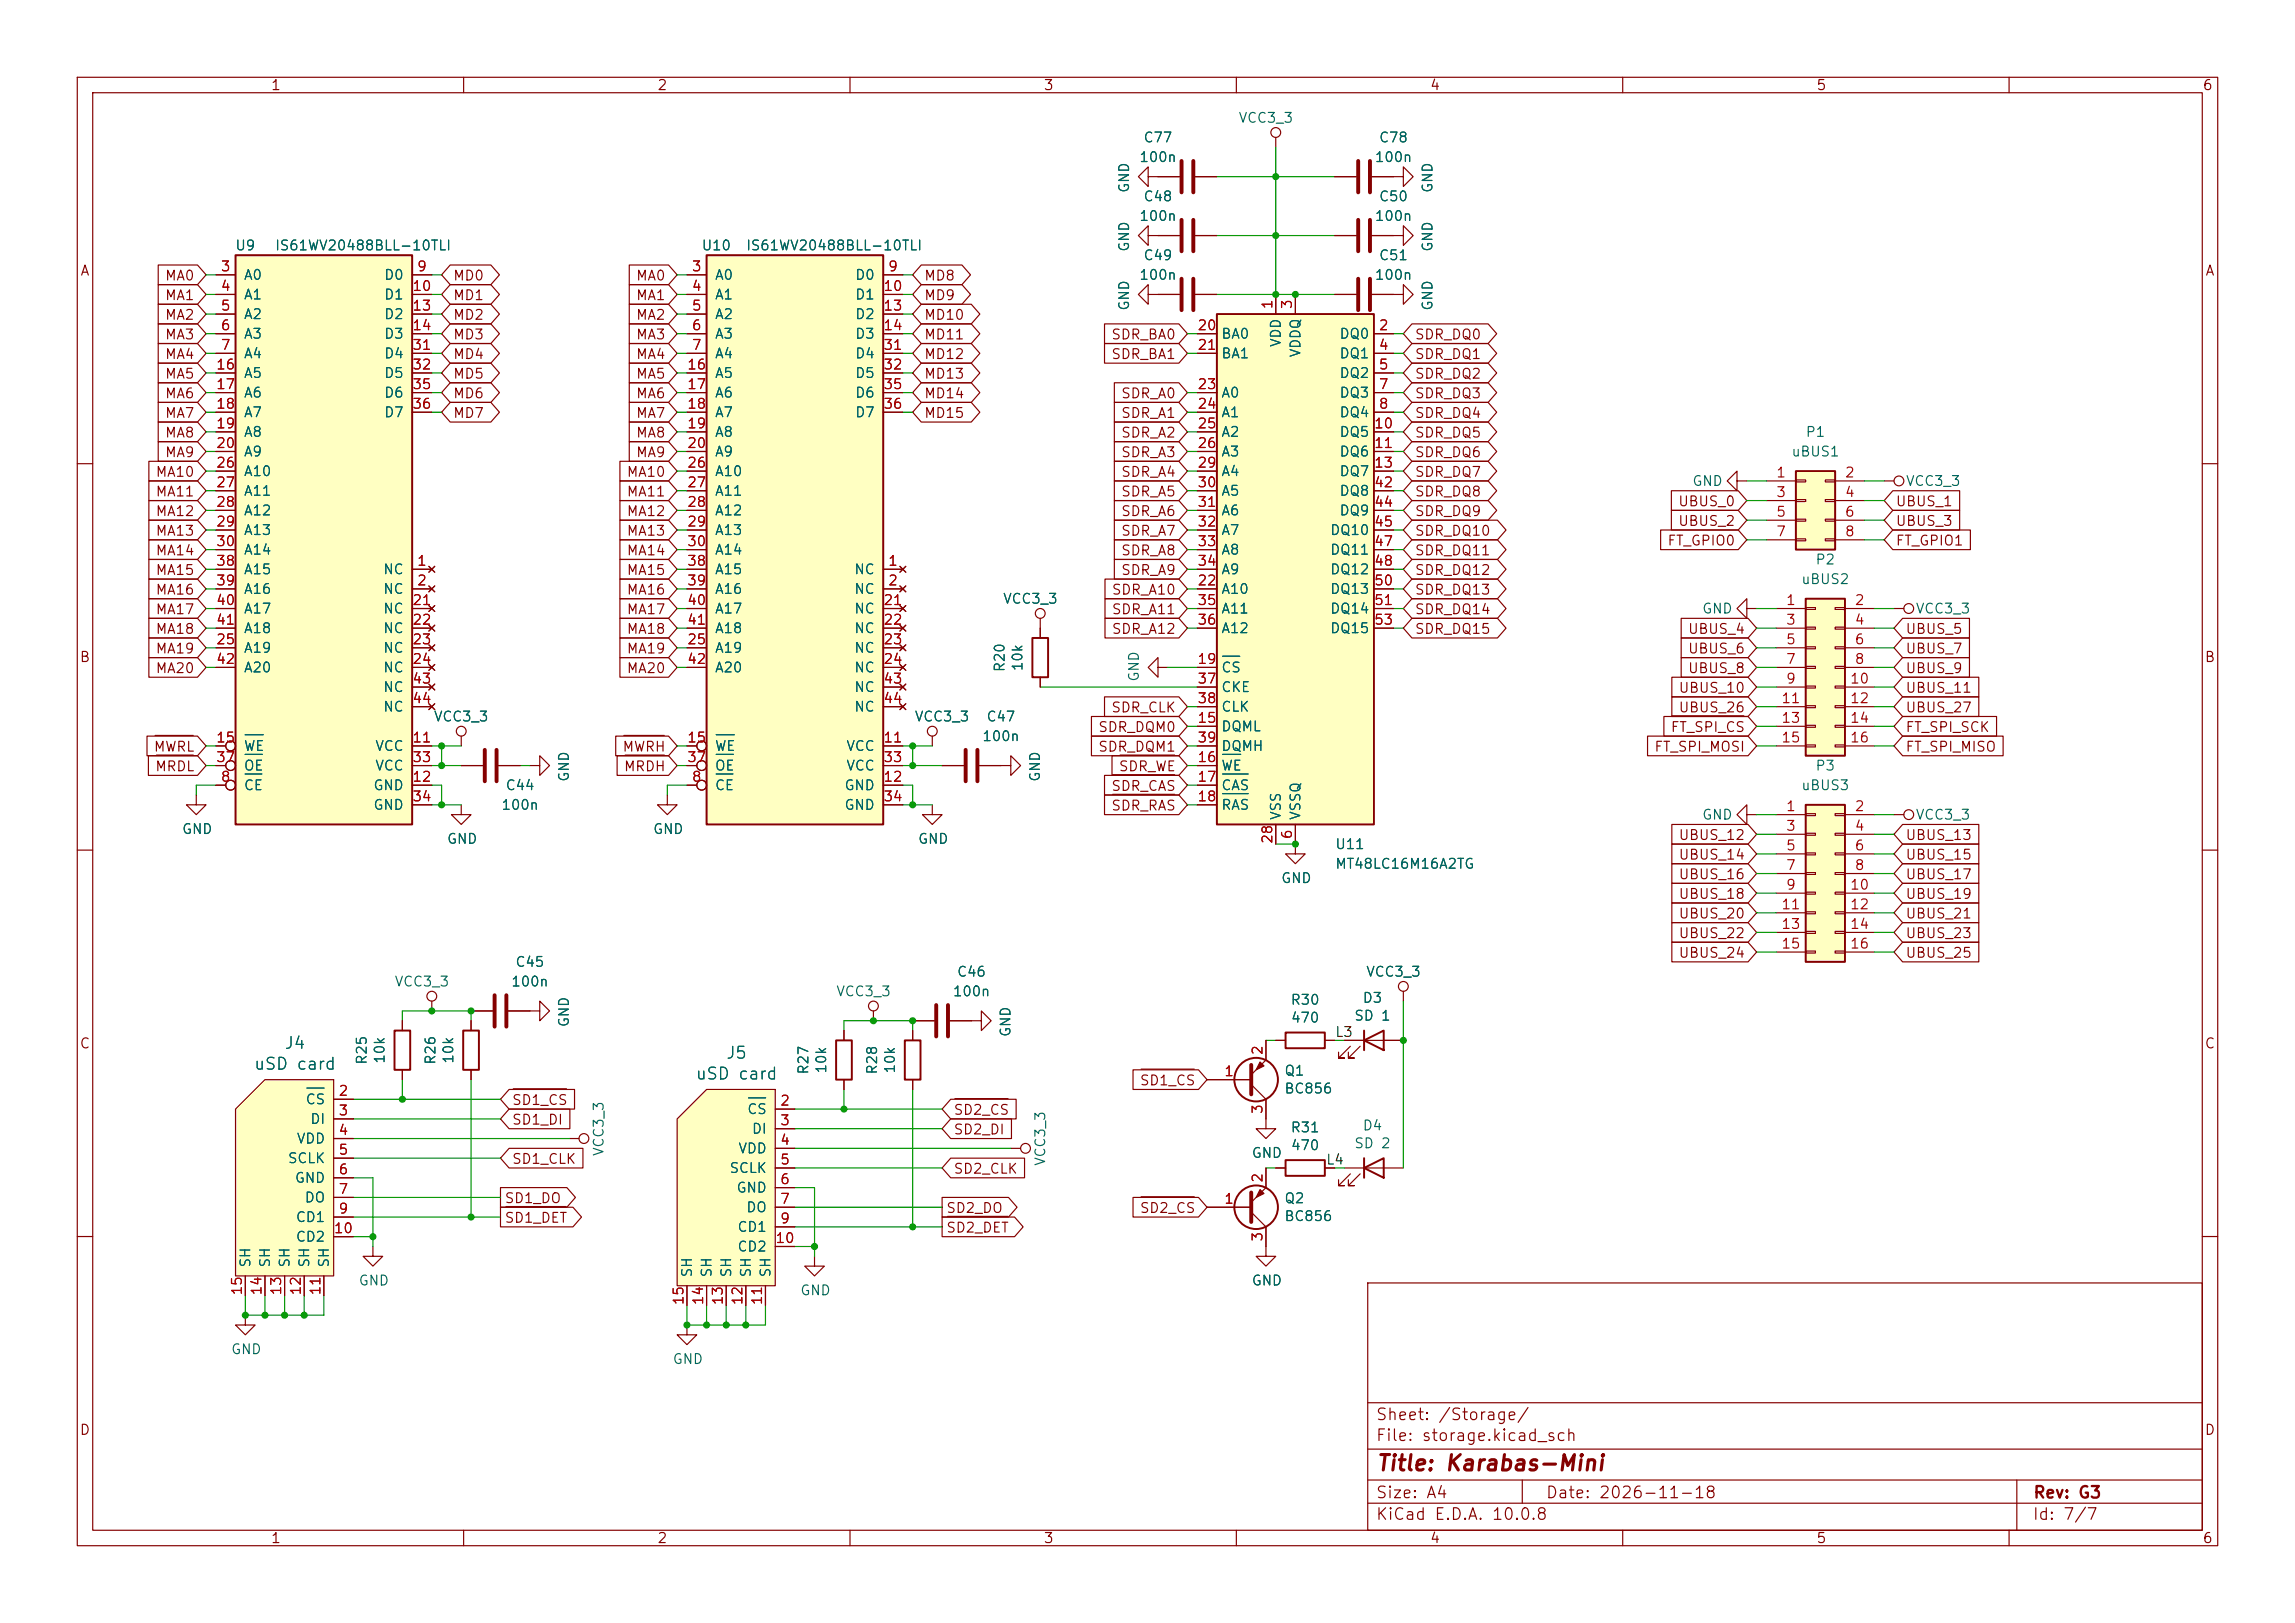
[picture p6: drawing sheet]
<svg xmlns="http://www.w3.org/2000/svg" width="297mm" height="210mm" viewBox="0 0 297 210" stroke-linecap="round" stroke-linejoin="round" font-family="sans-serif">
<defs><g id="words">
<text font-size="2" fill="#840000" x="178" y="190.8">Title: Karabas-Mini</text>
<g font-size="1.5" fill="#006464">
<text x="36.7" y="136.1">J4</text>
<text x="93.9" y="137.4">J5</text>
<text x="32.8" y="138.8">uSD card</text>
<text x="89.9" y="140.1">uSD card</text>
</g>
<g font-size="1.5" fill="#840000">
<text x="178" y="184.1">Sheet: /Storage/</text>
<text x="178" y="186.8">File: storage.kicad_sch</text>
<text x="178" y="197">KiCad E.D.A. 10.0.8</text>
<text x="178" y="194.2">Size: A4</text>
<text x="200" y="194.2">Date: 2026-11-18</text>
<text x="263" y="197">Id: 7/7</text>
<text x="263" y="194.2">Rev: G3</text>
</g>
<g font-size="1.3" fill="#840000">
<text x="35" y="12">1</text>
<text x="85" y="12">2</text>
<text x="135" y="12">3</text>
<text x="185" y="12">4</text>
<text x="235" y="12">5</text>
<text x="285" y="12">6</text>
<text x="10.3" y="36">A</text>
<text x="285.3" y="36">A</text>
<text x="21.3" y="41.7">MA2</text>
<text x="21.3" y="36.6">MA0</text>
<text x="21.3" y="39.2">MA1</text>
<text x="58.6" y="39.2">MD1</text>
<text x="58.6" y="41.7">MD2</text>
<text x="58.6" y="36.6">MD0</text>
<text x="82.2" y="39.2">MA1</text>
<text x="82.2" y="41.7">MA2</text>
<text x="82.2" y="36.6">MA0</text>
<text x="119.5" y="36.6">MD8</text>
<text x="119.5" y="41.7">MD10</text>
<text x="119.5" y="39.2">MD9</text>
<text x="21.3" y="44.2">MA3</text>
<text x="21.3" y="46.8">MA4</text>
<text x="58.6" y="44.2">MD3</text>
<text x="58.6" y="46.8">MD4</text>
<text x="82.2" y="46.8">MA4</text>
<text x="82.2" y="44.2">MA3</text>
<text x="119.5" y="44.2">MD11</text>
<text x="119.5" y="46.8">MD12</text>
<text x="143.7" y="46.8">SDR_BA1</text>
<text x="143.7" y="44.2">SDR_BA0</text>
<text x="183" y="44.2">SDR_DQ0</text>
<text x="183" y="46.8">SDR_DQ1</text>
<text x="21.3" y="49.3">MA5</text>
<text x="21.3" y="51.9">MA6</text>
<text x="58.6" y="51.9">MD6</text>
<text x="58.6" y="49.3">MD5</text>
<text x="82.2" y="51.9">MA6</text>
<text x="82.2" y="49.3">MA5</text>
<text x="119.5" y="51.9">MD14</text>
<text x="119.5" y="49.3">MD13</text>
<text x="145" y="51.9">SDR_A0</text>
<text x="183" y="49.3">SDR_DQ2</text>
<text x="183" y="51.9">SDR_DQ3</text>
<text x="21.3" y="54.4">MA7</text>
<text x="21.3" y="56.9">MA8</text>
<text x="21.3" y="59.5">MA9</text>
<text x="58.6" y="54.4">MD7</text>
<text x="82.2" y="59.5">MA9</text>
<text x="82.2" y="56.9">MA8</text>
<text x="82.2" y="54.4">MA7</text>
<text x="119.5" y="54.4">MD15</text>
<text x="145" y="54.4">SDR_A1</text>
<text x="145" y="56.9">SDR_A2</text>
<text x="145" y="59.5">SDR_A3</text>
<text x="183" y="54.4">SDR_DQ4</text>
<text x="183" y="56.9">SDR_DQ5</text>
<text x="183" y="59.5">SDR_DQ6</text>
<text x="20.1" y="62">MA10</text>
<text x="20.1" y="64.6">MA11</text>
<text x="81" y="62">MA10</text>
<text x="81" y="64.6">MA11</text>
<text x="145" y="64.6">SDR_A5</text>
<text x="145" y="62">SDR_A4</text>
<text x="183" y="62">SDR_DQ7</text>
<text x="183" y="64.6">SDR_DQ8</text>
<text x="217.1" y="65.8">UBUS_0</text>
<text x="245.2" y="65.8">UBUS_1</text>
<text x="20.1" y="69.6">MA13</text>
<text x="20.1" y="67.1">MA12</text>
<text x="81" y="69.6">MA13</text>
<text x="81" y="67.1">MA12</text>
<text x="145" y="69.6">SDR_A7</text>
<text x="145" y="67.1">SDR_A6</text>
<text x="183" y="69.6">SDR_DQ10</text>
<text x="183" y="67.1">SDR_DQ9</text>
<text x="215.7" y="70.9">FT_GPIO0</text>
<text x="217.1" y="68.4">UBUS_2</text>
<text x="245.2" y="68.4">UBUS_3</text>
<text x="245.2" y="70.9">FT_GPIO1</text>
<text x="20.1" y="72.2">MA14</text>
<text x="20.1" y="74.7">MA15</text>
<text x="20.1" y="77.3">MA16</text>
<text x="81" y="74.7">MA15</text>
<text x="81" y="72.2">MA14</text>
<text x="81" y="77.3">MA16</text>
<text x="143.8" y="77.3">SDR_A10</text>
<text x="145" y="74.7">SDR_A9</text>
<text x="145" y="72.2">SDR_A8</text>
<text x="183" y="77.3">SDR_DQ13</text>
<text x="183" y="72.2">SDR_DQ11</text>
<text x="183" y="74.7">SDR_DQ12</text>
<text x="20.1" y="79.8">MA17</text>
<text x="20.1" y="82.3">MA18</text>
<text x="81" y="79.8">MA17</text>
<text x="81" y="82.3">MA18</text>
<text x="143.8" y="82.3">SDR_A12</text>
<text x="143.8" y="79.8">SDR_A11</text>
<text x="183" y="79.8">SDR_DQ14</text>
<text x="183" y="82.3">SDR_DQ15</text>
<text x="218.4" y="82.3">UBUS_4</text>
<text x="246.5" y="82.3">UBUS_5</text>
<text x="10.2" y="86">B</text>
<text x="20.1" y="87.4">MA20</text>
<text x="20.1" y="84.9">MA19</text>
<text x="81" y="87.4">MA20</text>
<text x="81" y="84.9">MA19</text>
<text x="217.1" y="90">UBUS_10</text>
<text x="218.4" y="84.9">UBUS_6</text>
<text x="218.4" y="87.4">UBUS_8</text>
<text x="246.5" y="90">UBUS_11</text>
<text x="246.5" y="84.9">UBUS_7</text>
<text x="246.5" y="87.4">UBUS_9</text>
<text x="285.2" y="86">B</text>
<text x="142" y="95">SDR_DQM0</text>
<text x="143.7" y="92.5">SDR_CLK</text>
<text x="216.1" y="95">FT_SPI_CS</text>
<text x="217.1" y="92.5">UBUS_26</text>
<text x="246.5" y="95">FT_SPI_SCK</text>
<text x="246.5" y="92.5">UBUS_27</text>
<text x="19.8" y="97.6">MWRL</text>
<text x="20" y="100.1">MRDL</text>
<text x="80.5" y="97.6">MWRH</text>
<text x="80.7" y="100.1">MRDH</text>
<text x="142" y="97.6">SDR_DQM1</text>
<text x="144.7" y="100.1">SDR_WE</text>
<text x="214" y="97.6">FT_SPI_MOSI</text>
<text x="246.5" y="97.6">FT_SPI_MISO</text>
<text x="143.7" y="102.7">SDR_CAS</text>
<text x="143.7" y="105.2">SDR_RAS</text>
<text x="217.1" y="109">UBUS_12</text>
<text x="217.1" y="111.5">UBUS_14</text>
<text x="246.5" y="111.5">UBUS_15</text>
<text x="246.5" y="109">UBUS_13</text>
<text x="217.1" y="119.2">UBUS_20</text>
<text x="217.1" y="114.1">UBUS_16</text>
<text x="217.1" y="116.6">UBUS_18</text>
<text x="246.5" y="119.2">UBUS_21</text>
<text x="246.5" y="114.1">UBUS_17</text>
<text x="246.5" y="116.6">UBUS_19</text>
<text x="217.1" y="121.7">UBUS_22</text>
<text x="217.1" y="124.2">UBUS_24</text>
<text x="246.5" y="124.2">UBUS_25</text>
<text x="246.5" y="121.7">UBUS_23</text>
<text x="10.2" y="136">C</text>
<text x="285.2" y="136">C</text>
<text x="66.2" y="143.3">SD1_CS</text>
<text x="147.4" y="140.8">SD1_CS</text>
<text x="66.2" y="145.8">SD1_DI</text>
<text x="123.3" y="144.6">SD2_CS</text>
<text x="123.3" y="147.1">SD2_DI</text>
<text x="65.2" y="156">SD1_DO</text>
<text x="66.2" y="150.9">SD1_CLK</text>
<text x="123.3" y="152.2">SD2_CLK</text>
<text x="65.2" y="158.5">SD1_DET</text>
<text x="122.4" y="159.8">SD2_DET</text>
<text x="122.4" y="157.3">SD2_DO</text>
<text x="147.4" y="157.3">SD2_CS</text>
<text x="10.2" y="186">D</text>
<text x="285.2" y="186">D</text>
<text x="35" y="200">1</text>
<text x="85" y="200">2</text>
<text x="135" y="200">3</text>
<text x="185" y="200">4</text>
<text x="235" y="200">5</text>
<text x="285" y="200">6</text>
</g>
<g font-size="1.3" fill="#006464">
<text x="160.2" y="16.2">VCC3_3</text>
<text x="147.3" y="21.3">100n</text>
<text x="147.9" y="18.7">C77</text>
<text x="177.8" y="21.3">100n</text>
<text x="178.4" y="18.7">C78</text>
<text x="146.4" y="25" transform="rotate(-90 146.4 25)">GND</text>
<text x="147.3" y="28.9">100n</text>
<text x="147.9" y="26.4">C48</text>
<text x="177.8" y="28.9">100n</text>
<text x="178.4" y="26.4">C50</text>
<text x="185.7" y="25" transform="rotate(-90 185.7 25)">GND</text>
<text x="30.4" y="32.7">U9</text>
<text x="35.5" y="32.7">IS61WV20488BLL-10TLI</text>
<text x="90.7" y="32.7">U10</text>
<text x="96.5" y="32.7">IS61WV20488BLL-10TLI</text>
<text x="146.4" y="32.7" transform="rotate(-90 146.4 32.7)">GND</text>
<text x="147.9" y="34">C49</text>
<text x="178.4" y="34">C51</text>
<text x="185.7" y="32.7" transform="rotate(-90 185.7 32.7)">GND</text>
<text x="31.5" y="36.5">A0</text>
<text x="31.5" y="39.1">A1</text>
<text x="31.5" y="41.6">A2</text>
<text x="49.6" y="36.5">D0</text>
<text x="49.6" y="39.1">D1</text>
<text x="49.6" y="41.6">D2</text>
<text x="92.4" y="36.5">A0</text>
<text x="92.4" y="39.1">A1</text>
<text x="92.4" y="41.6">A2</text>
<text x="110.6" y="36.5">D0</text>
<text x="110.6" y="39.1">D1</text>
<text x="110.6" y="41.6">D2</text>
<text x="146.4" y="40.3" transform="rotate(-90 146.4 40.3)">GND</text>
<text x="147.3" y="36.5">100n</text>
<text x="177.8" y="36.5">100n</text>
<text x="185.7" y="40.3" transform="rotate(-90 185.7 40.3)">GND</text>
<text x="31.5" y="44.1">A3</text>
<text x="31.5" y="46.7">A4</text>
<text x="49.6" y="44.1">D3</text>
<text x="49.6" y="46.7">D4</text>
<text x="92.4" y="44.1">A3</text>
<text x="92.4" y="46.7">A4</text>
<text x="110.6" y="44.1">D3</text>
<text x="110.6" y="46.7">D4</text>
<text x="158" y="44.1">BA0</text>
<text x="158" y="46.7">BA1</text>
<text x="166.1" y="45" transform="rotate(-90 166.1 45)">VDD</text>
<text x="168.6" y="46.3" transform="rotate(-90 168.6 46.3)">VDDQ</text>
<text x="173.3" y="44.1">DQ0</text>
<text x="173.3" y="46.7">DQ1</text>
<text x="31.5" y="49.2">A5</text>
<text x="31.5" y="51.8">A6</text>
<text x="49.6" y="49.2">D5</text>
<text x="49.6" y="51.8">D6</text>
<text x="92.4" y="49.2">A5</text>
<text x="92.4" y="51.8">A6</text>
<text x="110.6" y="49.2">D5</text>
<text x="110.6" y="51.8">D6</text>
<text x="158" y="51.8">A0</text>
<text x="173.3" y="49.2">DQ2</text>
<text x="173.3" y="51.8">DQ3</text>
<text x="31.5" y="54.3">A7</text>
<text x="31.5" y="56.8">A8</text>
<text x="31.5" y="59.4">A9</text>
<text x="49.6" y="54.3">D7</text>
<text x="92.4" y="54.3">A7</text>
<text x="92.4" y="56.8">A8</text>
<text x="92.4" y="59.4">A9</text>
<text x="110.6" y="54.3">D7</text>
<text x="158" y="54.3">A1</text>
<text x="158" y="56.8">A2</text>
<text x="158" y="59.4">A3</text>
<text x="173.3" y="54.3">DQ4</text>
<text x="173.3" y="56.8">DQ5</text>
<text x="173.3" y="59.4">DQ6</text>
<text x="231.7" y="59.4">uBUS1</text>
<text x="233.6" y="56.8">P1</text>
<text x="31.5" y="61.9">A10</text>
<text x="31.5" y="64.5">A11</text>
<text x="92.4" y="61.9">A10</text>
<text x="92.4" y="64.5">A11</text>
<text x="158" y="61.9">A4</text>
<text x="158" y="64.5">A5</text>
<text x="173.3" y="61.9">DQ7</text>
<text x="173.3" y="64.5">DQ8</text>
<text x="218.9" y="63.2">GND</text>
<text x="246.6" y="63.2">VCC3_3</text>
<text x="31.5" y="67">A12</text>
<text x="31.5" y="69.5">A13</text>
<text x="92.4" y="67">A12</text>
<text x="92.4" y="69.5">A13</text>
<text x="158" y="67">A6</text>
<text x="158" y="69.5">A7</text>
<text x="172" y="69.5">DQ10</text>
<text x="173.3" y="67">DQ9</text>
<text x="31.5" y="72.1">A14</text>
<text x="31.5" y="74.6">A15</text>
<text x="31.5" y="77.2">A16</text>
<text x="49.5" y="74.6">NC</text>
<text x="49.5" y="77.2">NC</text>
<text x="92.4" y="72.1">A14</text>
<text x="92.4" y="74.6">A15</text>
<text x="92.4" y="77.2">A16</text>
<text x="110.5" y="74.6">NC</text>
<text x="110.5" y="77.2">NC</text>
<text x="158" y="77.2">A10</text>
<text x="158" y="72.1">A8</text>
<text x="158" y="74.6">A9</text>
<text x="172" y="72.1">DQ11</text>
<text x="172" y="74.6">DQ12</text>
<text x="172" y="77.2">DQ13</text>
<text x="233" y="75.9">uBUS2</text>
<text x="234.9" y="73.4">P2</text>
<text x="31.5" y="79.7">A17</text>
<text x="31.5" y="82.2">A18</text>
<text x="49.5" y="79.7">NC</text>
<text x="49.5" y="82.2">NC</text>
<text x="92.4" y="79.7">A17</text>
<text x="92.4" y="82.2">A18</text>
<text x="110.5" y="79.7">NC</text>
<text x="110.5" y="82.2">NC</text>
<text x="129.7" y="78.4">VCC3_3</text>
<text x="158" y="79.7">A11</text>
<text x="158" y="82.2">A12</text>
<text x="172" y="79.7">DQ14</text>
<text x="172" y="82.2">DQ15</text>
<text x="220.2" y="79.7">GND</text>
<text x="247.8" y="79.7">VCC3_3</text>
<text x="31.5" y="84.8">A19</text>
<text x="31.5" y="87.3">A20</text>
<text x="49.5" y="84.8">NC</text>
<text x="49.5" y="87.3">NC</text>
<text x="49.5" y="89.9">NC</text>
<text x="92.4" y="84.8">A19</text>
<text x="92.4" y="87.3">A20</text>
<text x="110.5" y="84.8">NC</text>
<text x="110.5" y="87.3">NC</text>
<text x="110.5" y="89.9">NC</text>
<text x="130.3" y="87.1" transform="rotate(-90 130.3 87.1)">R20</text>
<text x="132.6" y="86.9" transform="rotate(-90 132.6 86.9)">10k</text>
<text x="147.7" y="88.3" transform="rotate(-90 147.7 88.3)">GND</text>
<text x="158" y="87.3">CS</text>
<text x="158" y="89.9">CKE</text>
<text x="49.5" y="92.4">NC</text>
<text x="56.1" y="93.7">VCC3_3</text>
<text x="110.5" y="92.4">NC</text>
<text x="118.3" y="93.7">VCC3_3</text>
<text x="127.6" y="93.7">C47</text>
<text x="158" y="94.9">DQML</text>
<text x="158" y="92.4">CLK</text>
<text x="31.5" y="97.5">WE</text>
<text x="31.5" y="100">OE</text>
<text x="48.5" y="97.5">VCC</text>
<text x="48.5" y="100">VCC</text>
<text x="73.9" y="101.2" transform="rotate(-90 73.9 101.2)">GND</text>
<text x="92.4" y="97.5">WE</text>
<text x="92.4" y="100">OE</text>
<text x="109.4" y="97.5">VCC</text>
<text x="109.4" y="100">VCC</text>
<text x="127" y="96.2">100n</text>
<text x="134.9" y="101.2" transform="rotate(-90 134.9 101.2)">GND</text>
<text x="158" y="100">WE</text>
<text x="158" y="97.5">DQMH</text>
<text x="234.9" y="100">P3</text>
<text x="31.5" y="102.6">CE</text>
<text x="48.2" y="102.6">GND</text>
<text x="48.2" y="105.1">GND</text>
<text x="64.8" y="105.1">100n</text>
<text x="65.3" y="102.6">C44</text>
<text x="92.4" y="102.6">CE</text>
<text x="109.2" y="102.6">GND</text>
<text x="109.2" y="105.1">GND</text>
<text x="158" y="102.6">CAS</text>
<text x="158" y="105.1">RAS</text>
<text x="166.1" y="106.2" transform="rotate(-90 166.1 106.2)">VSS</text>
<text x="168.6" y="106.2" transform="rotate(-90 168.6 106.2)">VSSQ</text>
<text x="220.2" y="106.4">GND</text>
<text x="233" y="102.6">uBUS3</text>
<text x="247.8" y="106.4">VCC3_3</text>
<text x="23.5" y="108.2">GND</text>
<text x="57.8" y="109.5">GND</text>
<text x="84.4" y="108.2">GND</text>
<text x="118.7" y="109.5">GND</text>
<text x="172.7" y="110.2">U11</text>
<text x="172.7" y="112.7">MT48LC16M16A2TG</text>
<text x="165.7" y="114.6">GND</text>
<text x="66.6" y="125.4">C45</text>
<text x="51" y="128">VCC3_3</text>
<text x="66.1" y="128">100n</text>
<text x="108.1" y="129.2">VCC3_3</text>
<text x="123.2" y="129.2">100n</text>
<text x="123.8" y="126.7">C46</text>
<text x="166.9" y="130.3">R30</text>
<text x="176.3" y="130.1">D3</text>
<text x="176.7" y="126.7">VCC3_3</text>
<text x="47.8" y="137.9" transform="rotate(-90 47.8 137.9)">R25</text>
<text x="50.1" y="137.7" transform="rotate(-90 50.1 137.7)">10k</text>
<text x="56.7" y="137.9" transform="rotate(-90 56.7 137.9)">R26</text>
<text x="59" y="137.7" transform="rotate(-90 59 137.7)">10k</text>
<text x="73.9" y="133" transform="rotate(-90 73.9 133)">GND</text>
<text x="131.1" y="134.3" transform="rotate(-90 131.1 134.3)">GND</text>
<text x="167" y="132.6">470</text>
<text x="175.2" y="132.4">SD 1</text>
<text x="39.5" y="143.2">CS</text>
<text x="104.9" y="139.1" transform="rotate(-90 104.9 139.1)">R27</text>
<text x="107.2" y="139" transform="rotate(-90 107.2 139)">10k</text>
<text x="113.8" y="139.1" transform="rotate(-90 113.8 139.1)">R28</text>
<text x="116.1" y="139" transform="rotate(-90 116.1 139)">10k</text>
<text x="166.1" y="139.5">Q1</text>
<text x="166.1" y="141.8">BC856</text>
<text x="38.3" y="148.3">VDD</text>
<text x="40.1" y="145.7">DI</text>
<text x="78.4" y="149.7" transform="rotate(-90 78.4 149.7)">VCC3_3</text>
<text x="95.5" y="149.6">VDD</text>
<text x="96.6" y="144.5">CS</text>
<text x="97.2" y="147">DI</text>
<text x="166.9" y="146.8">R31</text>
<text x="167" y="149.1">470</text>
<text x="175.2" y="148.9">SD 2</text>
<text x="176.3" y="146.6">D4</text>
<text x="37.2" y="150.8">SCLK</text>
<text x="38.1" y="153.4">GND</text>
<text x="39.3" y="155.9">DO</text>
<text x="94.3" y="152.1">SCLK</text>
<text x="95.2" y="154.6">GND</text>
<text x="135.6" y="151" transform="rotate(-90 135.6 151)">VCC3_3</text>
<text x="161.9" y="150.1">GND</text>
<text x="38.2" y="158.4">CD1</text>
<text x="38.2" y="161">CD2</text>
<text x="95.3" y="159.7">CD1</text>
<text x="96.5" y="157.2">DO</text>
<text x="166.1" y="156">Q2</text>
<text x="166.1" y="158.3">BC856</text>
<text x="32.7" y="164.1" transform="rotate(-90 32.7 164.1)">SH</text>
<text x="35.3" y="164.1" transform="rotate(-90 35.3 164.1)">SH</text>
<text x="37.8" y="164.1" transform="rotate(-90 37.8 164.1)">SH</text>
<text x="40.3" y="164.1" transform="rotate(-90 40.3 164.1)">SH</text>
<text x="42.9" y="164.1" transform="rotate(-90 42.9 164.1)">SH</text>
<text x="46.3" y="166.6">GND</text>
<text x="89.9" y="165.4" transform="rotate(-90 89.9 165.4)">SH</text>
<text x="92.4" y="165.4" transform="rotate(-90 92.4 165.4)">SH</text>
<text x="94.9" y="165.4" transform="rotate(-90 94.9 165.4)">SH</text>
<text x="95.3" y="162.3">CD2</text>
<text x="97.5" y="165.4" transform="rotate(-90 97.5 165.4)">SH</text>
<text x="100" y="165.4" transform="rotate(-90 100 165.4)">SH</text>
<text x="103.5" y="167.9">GND</text>
<text x="161.9" y="166.6">GND</text>
<text x="29.8" y="175.5">GND</text>
<text x="87" y="176.8">GND</text>
</g>
<g font-size="1.3" fill="#a90000">
<text x="28.5" y="35.4">3</text>
<text x="53.9" y="35.4">9</text>
<text x="89.4" y="35.4">3</text>
<text x="114.8" y="35.4">9</text>
<text x="28.5" y="38">4</text>
<text x="28.5" y="40.5">5</text>
<text x="53.3" y="38">10</text>
<text x="53.3" y="40.5">13</text>
<text x="89.4" y="38">4</text>
<text x="89.4" y="40.5">5</text>
<text x="114.2" y="38">10</text>
<text x="114.2" y="40.5">13</text>
<text x="165" y="40.1" transform="rotate(-90 165 40.1)">1</text>
<text x="167.5" y="40.1" transform="rotate(-90 167.5 40.1)">3</text>
<text x="28.5" y="43">6</text>
<text x="28.5" y="45.6">7</text>
<text x="53.3" y="43">14</text>
<text x="53.3" y="45.6">31</text>
<text x="89.4" y="43">6</text>
<text x="89.4" y="45.6">7</text>
<text x="114.2" y="43">14</text>
<text x="114.2" y="45.6">31</text>
<text x="154.9" y="43">20</text>
<text x="154.9" y="45.6">21</text>
<text x="178.3" y="43">2</text>
<text x="178.3" y="45.6">4</text>
<text x="27.9" y="48.1">16</text>
<text x="27.9" y="50.7">17</text>
<text x="27.9" y="53.2">18</text>
<text x="53.3" y="48.1">32</text>
<text x="53.3" y="50.7">35</text>
<text x="53.3" y="53.2">36</text>
<text x="88.8" y="48.1">16</text>
<text x="88.8" y="50.7">17</text>
<text x="88.8" y="53.2">18</text>
<text x="114.2" y="48.1">32</text>
<text x="114.2" y="50.7">35</text>
<text x="114.2" y="53.2">36</text>
<text x="154.9" y="50.7">23</text>
<text x="154.9" y="53.2">24</text>
<text x="178.3" y="48.1">5</text>
<text x="178.3" y="50.7">7</text>
<text x="178.3" y="53.2">8</text>
<text x="27.9" y="55.7">19</text>
<text x="27.9" y="58.3">20</text>
<text x="88.8" y="55.7">19</text>
<text x="88.8" y="58.3">20</text>
<text x="154.9" y="55.7">25</text>
<text x="154.9" y="58.3">26</text>
<text x="177.7" y="55.7">10</text>
<text x="177.7" y="58.3">11</text>
<text x="27.9" y="60.8">26</text>
<text x="27.9" y="63.4">27</text>
<text x="27.9" y="65.9">28</text>
<text x="88.8" y="60.8">26</text>
<text x="88.8" y="63.4">27</text>
<text x="88.8" y="65.9">28</text>
<text x="154.9" y="60.8">29</text>
<text x="154.9" y="63.4">30</text>
<text x="154.9" y="65.9">31</text>
<text x="177.7" y="60.8">13</text>
<text x="177.7" y="63.4">42</text>
<text x="177.7" y="65.9">44</text>
<text x="229.8" y="62.1">1</text>
<text x="229.8" y="64.6">3</text>
<text x="238.7" y="62.1">2</text>
<text x="238.7" y="64.6">4</text>
<text x="27.9" y="68.4">29</text>
<text x="27.9" y="71">30</text>
<text x="88.8" y="68.4">29</text>
<text x="88.8" y="71">30</text>
<text x="154.9" y="68.4">32</text>
<text x="154.9" y="71">33</text>
<text x="177.7" y="68.4">45</text>
<text x="177.7" y="71">47</text>
<text x="229.8" y="67.2">5</text>
<text x="229.8" y="69.7">7</text>
<text x="238.7" y="67.2">6</text>
<text x="238.7" y="69.7">8</text>
<text x="27.9" y="73.5">38</text>
<text x="27.9" y="76.1">39</text>
<text x="53.9" y="73.5">1</text>
<text x="53.9" y="76.1">2</text>
<text x="88.8" y="73.5">38</text>
<text x="88.8" y="76.1">39</text>
<text x="114.8" y="73.5">1</text>
<text x="114.8" y="76.1">2</text>
<text x="154.9" y="76.1">22</text>
<text x="154.9" y="73.5">34</text>
<text x="177.7" y="73.5">48</text>
<text x="177.7" y="76.1">50</text>
<text x="27.9" y="83.7">25</text>
<text x="27.9" y="78.6">40</text>
<text x="27.9" y="81.1">41</text>
<text x="53.3" y="78.6">21</text>
<text x="53.3" y="81.1">22</text>
<text x="53.3" y="83.7">23</text>
<text x="88.8" y="83.7">25</text>
<text x="88.8" y="78.6">40</text>
<text x="88.8" y="81.1">41</text>
<text x="114.2" y="78.6">21</text>
<text x="114.2" y="81.1">22</text>
<text x="114.2" y="83.7">23</text>
<text x="154.9" y="78.6">35</text>
<text x="154.9" y="81.1">36</text>
<text x="177.7" y="78.6">51</text>
<text x="177.7" y="81.1">53</text>
<text x="231" y="78.6">1</text>
<text x="231" y="81.1">3</text>
<text x="231" y="83.7">5</text>
<text x="239.9" y="78.6">2</text>
<text x="239.9" y="81.1">4</text>
<text x="239.9" y="83.7">6</text>
<text x="27.9" y="86.2">42</text>
<text x="53.3" y="86.2">24</text>
<text x="53.3" y="88.8">43</text>
<text x="88.8" y="86.2">42</text>
<text x="114.2" y="86.2">24</text>
<text x="114.2" y="88.8">43</text>
<text x="154.9" y="86.2">19</text>
<text x="154.9" y="88.8">37</text>
<text x="231" y="86.2">7</text>
<text x="231" y="88.8">9</text>
<text x="239.3" y="88.8">10</text>
<text x="239.9" y="86.2">8</text>
<text x="53.3" y="91.3">44</text>
<text x="114.2" y="91.3">44</text>
<text x="154.9" y="93.8">15</text>
<text x="154.9" y="91.3">38</text>
<text x="230.4" y="91.3">11</text>
<text x="230.4" y="93.8">13</text>
<text x="239.3" y="91.3">12</text>
<text x="239.3" y="93.8">14</text>
<text x="27.9" y="96.4">15</text>
<text x="27.9" y="98.9">37</text>
<text x="28.5" y="101.5">8</text>
<text x="53.3" y="96.4">11</text>
<text x="53.3" y="101.5">12</text>
<text x="53.3" y="98.9">33</text>
<text x="88.8" y="96.4">15</text>
<text x="88.8" y="98.9">37</text>
<text x="89.4" y="101.5">8</text>
<text x="114.2" y="96.4">11</text>
<text x="114.2" y="101.5">12</text>
<text x="114.2" y="98.9">33</text>
<text x="154.9" y="98.9">16</text>
<text x="154.9" y="101.5">17</text>
<text x="154.9" y="96.4">39</text>
<text x="230.4" y="96.4">15</text>
<text x="239.3" y="96.4">16</text>
<text x="53.3" y="104">34</text>
<text x="114.2" y="104">34</text>
<text x="154.9" y="104">18</text>
<text x="231" y="105.3">1</text>
<text x="231" y="107.8">3</text>
<text x="239.9" y="105.3">2</text>
<text x="239.9" y="107.8">4</text>
<text x="165" y="109.3" transform="rotate(-90 165 109.3)">28</text>
<text x="167.5" y="108.7" transform="rotate(-90 167.5 108.7)">6</text>
<text x="231" y="110.4">5</text>
<text x="231" y="112.9">7</text>
<text x="239.9" y="110.4">6</text>
<text x="239.9" y="112.9">8</text>
<text x="230.4" y="118">11</text>
<text x="231" y="115.4">9</text>
<text x="239.3" y="115.4">10</text>
<text x="239.3" y="118">12</text>
<text x="230.4" y="120.5">13</text>
<text x="230.4" y="123.1">15</text>
<text x="239.3" y="120.5">14</text>
<text x="239.3" y="123.1">16</text>
<text x="163.7" y="136.6" transform="rotate(-90 163.7 136.6)">2</text>
<text x="43.7" y="142.1">2</text>
<text x="100.9" y="143.4">2</text>
<text x="158.3" y="139.6">1</text>
<text x="43.7" y="144.6">3</text>
<text x="43.7" y="147.2">4</text>
<text x="43.7" y="149.7">5</text>
<text x="100.9" y="145.9">3</text>
<text x="100.9" y="148.5">4</text>
<text x="163.7" y="144.2" transform="rotate(-90 163.7 144.2)">3</text>
<text x="43.7" y="152.3">6</text>
<text x="43.7" y="154.8">7</text>
<text x="100.9" y="151">5</text>
<text x="100.9" y="153.5">6</text>
<text x="163.7" y="153.1" transform="rotate(-90 163.7 153.1)">2</text>
<text x="43.1" y="159.9">10</text>
<text x="43.7" y="157.3">9</text>
<text x="100.3" y="161.2">10</text>
<text x="100.9" y="156.1">7</text>
<text x="100.9" y="158.6">9</text>
<text x="158.3" y="156.1">1</text>
<text x="163.7" y="160.8" transform="rotate(-90 163.7 160.8)">3</text>
<text x="31.6" y="167.7" transform="rotate(-90 31.6 167.7)">15</text>
<text x="34.2" y="167.7" transform="rotate(-90 34.2 167.7)">14</text>
<text x="36.7" y="167.7" transform="rotate(-90 36.7 167.7)">13</text>
<text x="39.2" y="167.7" transform="rotate(-90 39.2 167.7)">12</text>
<text x="41.8" y="167.7" transform="rotate(-90 41.8 167.7)">11</text>
<text x="88.8" y="169" transform="rotate(-90 88.8 169)">15</text>
<text x="91.3" y="169" transform="rotate(-90 91.3 169)">14</text>
<text x="93.8" y="169" transform="rotate(-90 93.8 169)">13</text>
<text x="96.4" y="169" transform="rotate(-90 96.4 169)">12</text>
<text x="98.9" y="169" transform="rotate(-90 98.9 169)">11</text>
</g>
<g font-size="1.3" fill="#0f0f0f">
<text x="172.7" y="134.5">L3</text>
<text x="171.5" y="151">L4</text>
</g>
</g></defs>
<g fill="none" stroke="#840000" stroke-width=".15">
<path d="M10 10h277v190h-277zM12 12h273v186h-273zM60 10v2M110 10v2M160 10v2M165.1 17.8v1.3M210 10v2M260 10v2M149.9 22.9h2.8M154.7 22.9h2.8M172.7 22.9h2.8M172.7 38.1h2.8"/>
<path d="M172.7 30.5h2.8M177.5 38.1h4.1v1.3l1.3-1.3-1.3-1.3v1.3M177.5 30.5h4.1v1.3l1.3-1.3-1.3-1.3v1.3M177.5 22.9h4.1v1.2l1.3-1.2-1.3-1.3v1.3M10 60h2M285 60h2M10 110h2M226.1 105.4v-1.3l-1.3 1.3 1.3 1.3v-1.3h1.2M245.1 105.4h1.3M285 110h2M174 134.6h7.6M174.8 135.4l-1.6 1.5h.8h-.8v-.8"/>
<path d="M176 135.4l-1.5 1.5h.8h-.8v-.8M10 160h2M177 166h108v32h-108zM285 160h2M60 198v2M110 198v2M160 198v2M177 194.5h108M177 191.5h108M177 187.5h108M177 181.5h108M197 191.5v3"/>
<path d="M210 198v2M260 198v2M261 191.5v6.5"/>
<circle cx="165.1" cy="17.1" r=".63"/>
<circle cx="247" cy="105.4" r=".63"/>
</g>
<path d="M176.5 134.6l2.6-1.2v2.5zM176.5 133.4v2.5" fill="none" stroke="#840000" stroke-width=".25"/>
<path d="M152.9 20.8v4.1M154.4 20.8v4.1M175.8 20.8v4.1M175.8 28.4v4.1M175.8 36.1v4M177.3 20.8v4.1M177.3 28.4v4.1M177.3 36.1v4" fill="none" stroke="#840000" stroke-width=".51"/>
<path d="M233.7 104.1h5.1v20.4h-5.1z" fill="#ffffc2"/>
<path d="M233.7 104.1h5.1v20.4h-5.1z" fill="none" stroke="#840000" stroke-width=".25"/>
<g fill="none" stroke="#840000" stroke-width=".15">
<path d="M229.9 105.4h3.8M229.9 108h3.8M229.9 110.5h3.8M229.9 113h3.8M229.9 115.6h3.8M229.9 118.1h3.8M233.7 105.3h1.2v.2h-1.2zM233.7 107.8h1.2v.3h-1.2zM233.7 110.4h1.2v.2h-1.2zM233.7 112.9h1.2v.3h-1.2zM233.7 115.4h1.2v.3h-1.2zM233.7 118h1.2v.2h-1.2z"/>
<path d="M237.5 105.3h1.3v.2h-1.3zM237.5 107.8h1.3v.3h-1.3zM237.5 110.4h1.3v.2h-1.3zM237.5 112.9h1.3v.3h-1.3zM237.5 115.4h1.3v.3h-1.3zM237.5 118h1.3v.2h-1.3zM238.8 105.4h3.8M238.8 108h3.8M238.8 110.5h3.8M238.8 113h3.8M238.8 115.6h3.8M238.8 118.1h3.8"/>
<path d="M229.9 120.7h3.8M229.9 123.2h3.8M233.7 120.5h1.2v.3h-1.2zM233.7 123.1h1.2v.2h-1.2zM237.5 120.5h1.3v.3h-1.3zM237.5 123.1h1.3v.2h-1.3zM238.8 120.7h3.8M238.8 123.2h3.8"/>
</g>
<path d="M232.4 61h5.1v10.1h-5.1z" fill="#ffffc2"/>
<g fill="none" stroke="#840000" stroke-width=".25">
<path d="M232.4 61h5.1v10.1h-5.1zM133.6 82.6h2v5h-2zM166.4 133.6h5v2h-5zM166.4 150.1h5v2h-5zM176.5 151.1l2.6-1.2v2.5zM176.5 149.9v2.5"/>
<circle cx="162.6" cy="139.7" r="2.82"/>
<circle cx="162.6" cy="156.2" r="2.82"/>
</g>
<g fill="none" stroke="#840000" stroke-width=".15">
<path d="M149.9 38.1h2.8M154.7 38.1h2.8M224.8 62.2v-1.2l-1.3 1.2 1.3 1.3v-1.3h1.3M228.6 62.2h3.8M228.6 64.8h3.8M228.6 67.3h3.8M228.6 69.9h3.8M232.4 62.1h1.3v.3h-1.3zM232.4 64.6h1.3v.3h-1.3zM232.4 67.2h1.3v.2h-1.3zM232.4 69.7h1.3v.3h-1.3zM236.2 62.1h1.3v.3h-1.3z"/>
<path d="M236.2 64.6h1.3v.3h-1.3zM236.2 67.2h1.3v.2h-1.3zM236.2 69.7h1.3v.3h-1.3zM237.5 62.2h3.8M237.5 64.8h3.8M237.5 67.3h3.8M237.5 69.9h3.8M129.5 99.1h1.3v1.2l1.3-1.2-1.3-1.3v1.3M134.6 80v2.6M134.6 87.6v1.3M149.9 86.4v1.2l-1.3-1.2 1.3-1.3v1.3h1.2M167.6 109.2v1.3h1.3l-1.3 1.3-1.2-1.3h1.2"/>
<path d="M156.2 139.7h5.7M163.8 134.6v2.6l-1.9 1.9M165.1 134.6h1.3M171.4 134.6h1.3M181.6 128.3v1.2M130.8 148.6h1.3M156.2 156.2h5.7M161.9 156.8l1.9 2v3.8h1.3l-1.3 1.2-1.2-1.2h1.2M161.9 140.3l1.9 1.9v3.9h1.3l-1.3 1.2-1.2-1.2h1.2M163.8 151.1v2.6l-1.9 1.9M165.1 151.1h1.3M171.4 151.1h1.3"/>
<path d="M174 151.1h7.6M174.8 151.9l-1.6 1.5h.8h-.8v-.7M176 151.9l-1.5 1.5h.8h-.8v-.7"/>
<circle cx="134.6" cy="79.4" r=".63"/>
<circle cx="181.6" cy="127.6" r=".63"/>
<circle cx="132.7" cy="148.6" r=".63"/>
</g>
<path d="M152.9 36.1v4M154.4 36.1v4M161.9 137.8v3.8M161.9 154.3v3.8" fill="none" stroke="#840000" stroke-width=".51"/>
<g fill="#840000" stroke="#840000" stroke-width=".15">
<path d="M163.1 153.9l.5 .5-1 .5z"/>
<path d="M163.1 137.4l.5 .5-1 .5z"/>
</g>
<path d="M157.5 40.6h20.3v66.1h-20.3z" fill="#ffffc2"/>
<path d="M157.5 40.6h20.3v66.1h-20.3z" fill="none" stroke="#840000" stroke-width=".25"/>
<g fill="none" stroke="#840000" stroke-width=".15">
<path d="M165.1 38.1v2.5M167.6 38.1v2.5M154.9 43.2h2.6M154.9 45.7h2.6M154.9 50.8h2.6M154.9 53.3h2.6M154.9 55.9h2.6M154.9 58.4h2.6M177.8 43.2h2.5M177.8 45.7h2.5M177.8 48.3h2.5M177.8 50.8h2.5"/>
<path d="M177.8 53.3h2.5M177.8 55.9h2.5M177.8 58.4h2.5M154.9 61h2.6M154.9 76.2h2.6M154.9 63.5h2.6M154.9 66h2.6M154.9 68.6h2.6M154.9 71.1h2.6M154.9 73.7h2.6M154.9 78.7h2.6M177.8 61h2.5"/>
<path d="M177.8 76.2h2.5M177.8 63.5h2.5M177.8 66h2.5M177.8 68.6h2.5M177.8 71.1h2.5M177.8 73.7h2.5M177.8 78.7h2.5M243.8 62.2h1.3M245.1 78.7h1.3M154.9 94h2.6M154.9 99.1h2.6M154.9 86.4h2.6"/>
<path d="M154.9 81.3h2.6M154.9 88.9h2.6M154.9 91.4h2.6M154.9 96.5h2.6M177.8 81.3h2.5M154.9 101.6h2.6M154.9 104.1h2.6M165.1 106.7v2.5M167.6 106.7v2.5"/>
<circle cx="245.7" cy="62.2" r=".63"/>
<circle cx="247" cy="78.7" r=".63"/>
</g>
<path d="M158.2 97.6h2.4M158.2 84.9h2.2M158.2 100.2h3.3M158.2 102.7h3.3" fill="none" stroke="#006464" stroke-width=".15"/>
<path d="M30.5 143.5l3.8-3.8h8.9v25.4h-12.7z" fill="#ffffc2"/>
<g fill="none" stroke="#840000" stroke-width=".15">
<path d="M120.6 95.3v1.2M121.9 99.1h2.8M126.7 99.1h2.8M59.7 104.1v1.3h1.3l-1.3 1.3-1.3-1.3h1.3M52.1 132.1v1.3M52.1 138.4v1.3M55.9 129.5v1.3M61 130.8h2.8M61 132.1v1.3M61 138.4v1.3M65.8 130.8h4v1.3l1.3-1.3-1.3-1.3v1.3M30.5 143.5l3.8-3.8h8.9v25.4h-12.7z"/>
<path d="M43.2 142.2h2.5M43.2 144.8h2.5M43.2 147.3h2.5M43.2 149.9h2.5M43.2 152.4h2.5M43.2 154.9h2.5M43.2 157.5h2.5M73.7 147.3h1.2M31.7 165.1v2.5M34.3 165.1v2.5M36.8 165.1v2.5M39.4 165.1v2.5"/>
<path d="M41.9 165.1v2.5M43.2 160h2.5"/>
<circle cx="120.6" cy="94.6" r=".63"/>
<circle cx="55.9" cy="128.9" r=".63"/>
<circle cx="75.6" cy="147.3" r=".63"/>
</g>
<path d="M39.7 140.8h2.2" fill="none" stroke="#006464" stroke-width=".15"/>
<path d="M125 97v4.1M126.5 97v4.1M64 128.8v4M65.5 128.8v4" fill="none" stroke="#840000" stroke-width=".51"/>
<path d="M51.1 133.4h2v5h-2zM59.9 133.4h2.1v5h-2.1z" fill="none" stroke="#840000" stroke-width=".25"/>
<path d="M91.4 33h22.9v73.7h-22.9z" fill="#ffffc2"/>
<path d="M91.4 33h22.9v73.7h-22.9z" fill="none" stroke="#840000" stroke-width=".25"/>
<g fill="none" stroke="#840000" stroke-width=".15">
<path d="M88.9 35.6h2.5M88.9 38.1h2.5M114.3 35.6h2.5M114.3 38.1h2.5M88.9 40.6h2.5M88.9 43.2h2.5M88.9 45.7h2.5M88.9 48.3h2.5M88.9 50.8h2.5M88.9 53.3h2.5M88.9 55.9h2.5M88.9 58.4h2.5"/>
<path d="M114.3 40.6h2.5M114.3 43.2h2.5M114.3 45.7h2.5M114.3 48.3h2.5M114.3 50.8h2.5M114.3 53.3h2.5M88.9 73.7h2.5M88.9 76.2h2.5M88.9 78.7h2.5M88.9 61h2.5M88.9 63.5h2.5M88.9 66h2.5"/>
<path d="M88.9 68.6h2.5M88.9 71.1h2.5M114.3 73.7h2.5M114.3 76.2h2.5M114.3 78.7h2.5M116.5 73.3l.7 .7M116.5 75.8l.7 .8M116.5 78.4l.7 .7M117.2 73.3l-.7 .7M117.2 75.8l-.7 .8M117.2 78.4l-.7 .7M68.6 99.1h1.2v1.2l1.3-1.2-1.3-1.3v1.3"/>
<path d="M88.9 96.5h1.3M88.9 81.3h2.5M88.9 83.8h2.5M88.9 86.4h2.5M88.9 99.1h1.3M114.3 96.5h2.5M114.3 81.3h2.5M114.3 83.8h2.5M114.3 86.4h2.5M114.3 99.1h2.5M114.3 88.9h2.5M114.3 91.4h2.5"/>
<path d="M116.5 80.9l.7 .8M116.5 83.4l.7 .8M116.5 86l.7 .7M116.5 88.5l.7 .8M116.5 91.1l.7 .7M117.2 80.9l-.7 .8M117.2 83.4l-.7 .8M117.2 86l-.7 .7M117.2 88.5l-.7 .8M117.2 91.1l-.7 .7M86.4 102.9v1.2h1.2l-1.2 1.3-1.3-1.3h1.3M88.9 101.6h1.3"/>
<path d="M114.3 101.6h2.5M114.3 104.1h2.5"/>
<circle cx="90.8" cy="96.5" r=".63"/>
<circle cx="90.8" cy="99.1" r=".63"/>
<circle cx="90.8" cy="101.6" r=".63"/>
</g>
<path d="M92.7 95.1h2.3M92.7 97.6h2.2M92.7 100.2h2.1" fill="none" stroke="#006464" stroke-width=".15"/>
<path d="M30.5 33h22.8v73.7h-22.8z" fill="#ffffc2"/>
<path d="M30.5 33h22.8v73.7h-22.8zM108.2 134.6h2v5.1h-2z" fill="none" stroke="#840000" stroke-width=".25"/>
<g fill="none" stroke="#840000" stroke-width=".15">
<path d="M27.9 35.6h2.6M27.9 38.1h2.6M53.3 35.6h2.6M53.3 38.1h2.6M27.9 40.6h2.6M27.9 43.2h2.6M27.9 45.7h2.6M27.9 48.3h2.6M27.9 50.8h2.6M27.9 53.3h2.6M27.9 55.9h2.6M27.9 58.4h2.6"/>
<path d="M53.3 40.6h2.6M53.3 43.2h2.6M53.3 45.7h2.6M53.3 48.3h2.6M53.3 50.8h2.6M53.3 53.3h2.6M27.9 73.7h2.6M27.9 76.2h2.6M27.9 78.7h2.6M27.9 61h2.6M27.9 63.5h2.6M27.9 66h2.6"/>
<path d="M27.9 68.6h2.6M27.9 71.1h2.6M53.3 73.7h2.6M53.3 76.2h2.6M53.3 78.7h2.6M55.5 73.3l.8 .7M55.5 75.8l.8 .8M55.5 78.4l.8 .7M56.3 73.3l-.8 .7M56.3 75.8l-.8 .8M56.3 78.4l-.8 .7M27.9 96.5h1.3"/>
<path d="M27.9 81.3h2.6M27.9 83.8h2.6M27.9 86.4h2.6M27.9 99.1h1.3M53.3 96.5h2.6M53.3 81.3h2.6M53.3 83.8h2.6M53.3 86.4h2.6M53.3 99.1h2.6M53.3 88.9h2.6M53.3 91.4h2.6M55.5 80.9l.8 .8"/>
<path d="M55.5 83.4l.8 .8M55.5 86l.8 .7M55.5 88.5l.8 .8M55.5 91.1l.8 .7M56.3 80.9l-.8 .8M56.3 83.4l-.8 .8M56.3 86l-.8 .7M56.3 88.5l-.8 .8M56.3 91.1l-.8 .7M59.7 99.1h2.8M59.7 95.3v1.2M64.5 99.1h2.8"/>
<path d="M25.4 102.9v1.2h1.3l-1.3 1.3-1.3-1.3h1.3M27.9 101.6h1.3M53.3 101.6h2.6M53.3 104.1h2.6M120.6 104.1v1.3h1.3l-1.3 1.3-1.2-1.3h1.2M109.2 133.4v1.2M109.2 139.7v1.3M118.1 132.1h2.8M122.9 132.1h4.1v1.3l1.3-1.3-1.3-1.3v1.3M31.7 170.2v1.3h1.3l-1.3 1.2-1.2-1.2h1.2M48.3 161.3v1.3h1.2l-1.2 1.2-1.3-1.2h1.3M105.4 162.6v1.2h1.3l-1.3 1.3-1.3-1.3h1.3"/>
<circle cx="29.8" cy="99.1" r=".63"/>
<circle cx="29.8" cy="96.5" r=".63"/>
<circle cx="59.7" cy="94.6" r=".63"/>
<circle cx="29.8" cy="101.6" r=".63"/>
</g>
<path d="M31.7 95.1h2.4M31.7 97.6h2.2M31.7 100.2h2.2" fill="none" stroke="#006464" stroke-width=".15"/>
<path d="M62.7 97v4.1M64.3 97v4.1M121.2 130v4.1M122.7 130v4.1" fill="none" stroke="#840000" stroke-width=".51"/>
<path d="M87.6 144.8l3.8-3.8h8.9v25.4h-12.7z" fill="#ffffc2"/>
<g fill="none" stroke="#840000" stroke-width=".15">
<path d="M148.6 38.1v-1.3l-1.3 1.3 1.3 1.3v-1.3h1.3M148.6 22.9v-1.3l-1.3 1.3 1.3 1.2v-1.2h1.3M148.6 30.5v-1.3l-1.3 1.3 1.3 1.3v-1.3h4.1M154.7 30.5h2.8M113 130.8v1.3M118.1 133.4v1.2M118.1 139.7v1.3M87.6 144.8l3.8-3.8h8.9v25.4h-12.7zM100.3 143.5h2.6M100.3 146.1h2.6M100.3 148.6h2.6M100.3 151.1h2.6"/>
<path d="M100.3 153.7h2.6M100.3 156.2h2.6M100.3 158.8h2.6M88.9 171.5v1.2h1.3l-1.3 1.3-1.3-1.3h1.3M88.9 166.4v2.5M91.4 166.4v2.5M94 166.4v2.5M96.5 166.4v2.5M99.1 166.4v2.5M100.3 161.3h2.6"/>
<circle cx="113" cy="130.2" r=".63"/>
</g>
<path d="M96.9 142.1h2.2" fill="none" stroke="#006464" stroke-width=".15"/>
<path d="M117.1 134.6h2v5.1h-2z" fill="none" stroke="#840000" stroke-width=".25"/>
<path d="M152.9 28.4v4.1M154.4 28.4v4.1" fill="none" stroke="#840000" stroke-width=".51"/>
<path d="M233.7 77.5h5.1v20.3h-5.1z" fill="#ffffc2"/>
<path d="M233.7 77.5h5.1v20.3h-5.1z" fill="none" stroke="#840000" stroke-width=".25"/>
<g fill="none" stroke="#840000" stroke-width=".15">
<path d="M20.5 39.4h5.1l1.1 1.2-1.1 1.3h-5.1zM20.5 34.3h5.1l1.1 1.3-1.1 1.2h-5.1zM20.5 36.8h5.1l1.1 1.3-1.1 1.3h-5.1zM27.9 38.1h2.6M27.9 35.6h2.6M53.3 38.1h2.6M53.3 35.6h2.6M58.3 36.8h5.2l1.1 1.3-1.1 1.3h-5.2l-1.2-1.3zM58.3 39.4h5.2l1.1 1.2-1.1 1.3h-5.2l-1.2-1.3zM58.3 34.3h5.2l1.1 1.3-1.1 1.2h-5.2l-1.2-1.2zM81.4 36.8h5.1l1.1 1.3-1.1 1.3h-5.1zM81.4 39.4h5.1l1.1 1.2-1.1 1.3h-5.1z"/>
<path d="M81.4 34.3h5.1l1.1 1.3-1.1 1.2h-5.1zM88.9 38.1h2.5M88.9 35.6h2.5M114.3 38.1h2.5M114.3 35.6h2.5M119.2 34.3h5.3l1.1 1.3-1.1 1.2h-5.3l-1.1-1.2zM119.2 39.4h6.5l1.1 1.2-1.1 1.3h-6.5l-1.1-1.3zM119.2 36.8h5.3l1.1 1.3-1.1 1.3h-5.3l-1.1-1.3zM149.9 22.9h2.8M149.9 30.5h2.8M149.9 38.1h2.8M154.7 22.9h2.8"/>
<path d="M154.7 30.5h2.8M154.7 38.1h2.8M165.1 38.1v2.5M167.6 38.1v2.5M172.7 22.9h2.8M172.7 30.5h2.8M172.7 38.1h2.8M177.5 22.9h2.8M177.5 30.5h2.8M177.5 38.1h2.8M19.3 59.7h6.3l1.1 1.3-1.1 1.2h-6.3zM20.5 41.9h5.1l1.1 1.3-1.1 1.3h-5.1z"/>
<path d="M20.5 44.4h5.1l1.1 1.3-1.1 1.3h-5.1zM20.5 52.1h5.1l1.1 1.2-1.1 1.3h-5.1zM20.5 54.6h5.1l1.1 1.3-1.1 1.3h-5.1zM20.5 47h5.1l1.1 1.3-1.1 1.2h-5.1zM20.5 49.5h5.1l1.1 1.3-1.1 1.3h-5.1zM20.5 57.1h5.1l1.1 1.3-1.1 1.3h-5.1zM27.9 43.2h2.6M27.9 45.7h2.6M27.9 48.3h2.6M27.9 50.8h2.6M27.9 53.3h2.6M27.9 55.9h2.6"/>
<path d="M27.9 58.4h2.6M27.9 40.6h2.6M53.3 43.2h2.6M53.3 45.7h2.6M53.3 48.3h2.6M53.3 50.8h2.6M53.3 53.3h2.6M53.3 40.6h2.6M58.3 41.9h5.2l1.1 1.3-1.1 1.3h-5.2l-1.2-1.3zM58.3 49.5h5.2l1.1 1.3-1.1 1.3h-5.2l-1.2-1.3zM58.3 52.1h5.2l1.1 1.2-1.1 1.3h-5.2l-1.2-1.3zM58.3 47h5.2l1.1 1.3-1.1 1.2h-5.2l-1.2-1.2z"/>
<path d="M58.3 44.4h5.2l1.1 1.3-1.1 1.3h-5.2l-1.2-1.3zM80.2 59.7h6.3l1.1 1.3-1.1 1.2h-6.3zM81.4 57.1h5.1l1.1 1.3-1.1 1.3h-5.1zM81.4 54.6h5.1l1.1 1.3-1.1 1.3h-5.1zM81.4 52.1h5.1l1.1 1.2-1.1 1.3h-5.1zM81.4 49.5h5.1l1.1 1.3-1.1 1.3h-5.1zM81.4 47h5.1l1.1 1.3-1.1 1.2h-5.1zM81.4 44.4h5.1l1.1 1.3-1.1 1.3h-5.1zM81.4 41.9h5.1l1.1 1.3-1.1 1.3h-5.1zM88.9 43.2h2.5M88.9 45.7h2.5M88.9 48.3h2.5"/>
<path d="M88.9 50.8h2.5M88.9 53.3h2.5M88.9 55.9h2.5M88.9 58.4h2.5M88.9 40.6h2.5M114.3 43.2h2.5M114.3 45.7h2.5M114.3 48.3h2.5M114.3 50.8h2.5M114.3 53.3h2.5M114.3 40.6h2.5M119.2 41.9h6.5l1.1 1.3-1.1 1.3h-6.5l-1.1-1.3z"/>
<path d="M119.2 44.4h6.5l1.1 1.3-1.1 1.3h-6.5l-1.1-1.3zM119.2 49.5h6.5l1.1 1.3-1.1 1.3h-6.5l-1.1-1.3zM119.2 47h6.5l1.1 1.3-1.1 1.2h-6.5l-1.1-1.2zM119.2 52.1h6.5l1.1 1.2-1.1 1.3h-6.5l-1.1-1.3zM142.9 44.4h9.7l1.1 1.3-1.1 1.3h-9.7zM142.9 41.9h9.7l1.1 1.3-1.1 1.3h-9.7zM144.2 52.1h8.4l1.1 1.2-1.1 1.3h-8.4zM144.2 49.5h8.4l1.1 1.3-1.1 1.3h-8.4zM144.2 54.6h8.4l1.1 1.3-1.1 1.3h-8.4zM144.2 57.1h8.4l1.1 1.3-1.1 1.3h-8.4zM144.2 59.7h8.4l1.1 1.3-1.1 1.2h-8.4zM154.9 43.2h2.6"/>
<path d="M154.9 45.7h2.6M154.9 50.8h2.6M154.9 53.3h2.6M154.9 55.9h2.6M154.9 58.4h2.6M177.8 43.2h2.5M177.8 45.7h2.5M177.8 48.3h2.5M177.8 50.8h2.5M177.8 53.3h2.5M177.8 55.9h2.5M177.8 58.4h2.5"/>
<path d="M182.7 59.7h9.9l1.1 1.3-1.1 1.2h-9.9l-1.1-1.2zM182.7 47h9.9l1.1 1.3-1.1 1.2h-9.9l-1.1-1.2zM182.7 41.9h9.9l1.1 1.3-1.1 1.3h-9.9l-1.1-1.3zM182.7 49.5h9.9l1.1 1.3-1.1 1.3h-9.9l-1.1-1.3zM182.7 44.4h9.9l1.1 1.3-1.1 1.3h-9.9l-1.1-1.3zM182.7 52.1h9.9l1.1 1.2-1.1 1.3h-9.9l-1.1-1.3zM182.7 54.6h9.9l1.1 1.3-1.1 1.3h-9.9l-1.1-1.3zM182.7 57.1h9.9l1.1 1.3-1.1 1.3h-9.9l-1.1-1.3zM19.3 67.3h6.3l1.1 1.3-1.1 1.3h-6.3zM19.3 69.8h6.3l1.1 1.3-1.1 1.3h-6.3zM19.3 64.8h6.3l1.1 1.2-1.1 1.3h-6.3zM19.3 72.4h6.3l1.1 1.3-1.1 1.2h-6.3z"/>
<path d="M19.3 77.5h6.3l1.1 1.2-1.1 1.3h-6.3zM19.3 74.9h6.3l1.1 1.3-1.1 1.3h-6.3zM19.3 62.2h6.3l1.1 1.3-1.1 1.3h-6.3zM27.9 78.7h2.6M27.9 61h2.6M27.9 76.2h2.6M27.9 63.5h2.6M27.9 66h2.6M27.9 68.6h2.6M27.9 71.1h2.6M27.9 73.7h2.6M53.3 78.7h2.6"/>
<path d="M53.3 76.2h2.6M53.3 73.7h2.6M55.5 73.3l.8 .7M55.5 75.8l.8 .8M55.5 78.4l.8 .7M56.3 73.3l-.8 .7M56.3 75.8l-.8 .8M56.3 78.4l-.8 .7M80.2 72.4h6.3l1.1 1.3-1.1 1.2h-6.3zM80.2 77.5h6.3l1.1 1.2-1.1 1.3h-6.3zM80.2 69.8h6.3l1.1 1.3-1.1 1.3h-6.3zM80.2 74.9h6.3l1.1 1.3-1.1 1.3h-6.3z"/>
<path d="M80.2 67.3h6.3l1.1 1.3-1.1 1.3h-6.3zM80.2 64.8h6.3l1.1 1.2-1.1 1.3h-6.3zM80.2 62.2h6.3l1.1 1.3-1.1 1.3h-6.3zM88.9 78.7h2.5M88.9 61h2.5M88.9 76.2h2.5M88.9 63.5h2.5M88.9 66h2.5M88.9 68.6h2.5M88.9 71.1h2.5M88.9 73.7h2.5M114.3 78.7h2.5"/>
<path d="M114.3 76.2h2.5M114.3 73.7h2.5M116.5 73.3l.7 .7M116.5 75.8l.7 .8M116.5 78.4l.7 .7M117.2 73.3l-.7 .7M117.2 75.8l-.7 .8M117.2 78.4l-.7 .7M143 77.5h9.6l1.1 1.2-1.1 1.3h-9.6zM143 74.9h9.6l1.1 1.3-1.1 1.3h-9.6zM144.2 72.4h8.4l1.1 1.3-1.1 1.2h-8.4zM144.2 67.3h8.4l1.1 1.3-1.1 1.3h-8.4z"/>
<path d="M144.2 69.8h8.4l1.1 1.3-1.1 1.3h-8.4zM144.2 62.2h8.4l1.1 1.3-1.1 1.3h-8.4zM144.2 64.8h8.4l1.1 1.2-1.1 1.3h-8.4zM154.9 78.7h2.6M154.9 61h2.6M154.9 76.2h2.6M154.9 63.5h2.6M154.9 66h2.6M154.9 68.6h2.6M154.9 71.1h2.6M154.9 73.7h2.6M177.8 78.7h2.5"/>
<path d="M177.8 61h2.5M177.8 76.2h2.5M177.8 63.5h2.5M177.8 66h2.5M177.8 68.6h2.5M177.8 71.1h2.5M177.8 73.7h2.5M182.7 77.5h11.1l1.1 1.2-1.1 1.3h-11.1l-1.1-1.3zM182.7 67.3h11.1l1.1 1.3-1.1 1.3h-11.1l-1.1-1.3zM182.7 64.8h9.9l1.1 1.2-1.1 1.3h-9.9l-1.1-1.3zM182.7 74.9h11.1l1.1 1.3-1.1 1.3h-11.1l-1.1-1.3zM182.7 69.8h11.1l1.1 1.3-1.1 1.3h-11.1l-1.1-1.3z"/>
<path d="M182.7 62.2h9.9l1.1 1.3-1.1 1.3h-9.9l-1.1-1.3zM182.7 72.4h11.1l1.1 1.3-1.1 1.2h-11.1l-1.1-1.2zM214.9 68.6h10l1.2 1.3-1.2 1.2h-10zM216.3 63.5h8.6l1.2 1.3-1.2 1.2h-8.6zM216.3 66h8.6l1.2 1.3-1.2 1.3h-8.6zM226.1 78.7v-1.2l-1.3 1.2 1.3 1.3v-1.3h1.2M229.9 78.7h3.8M233.7 78.6h1.2v.3h-1.2zM237.5 78.6h1.3v.3h-1.3zM238.8 78.7h3.8M245 66h8.6v2.6h-8.6l-1.2-1.3zM245 68.6h10v2.5h-10l-1.2-1.2z"/>
<path d="M245 63.5h8.6v2.5h-8.6l-1.2-1.2zM19 95.2h6.6l1.1 1.3-1.1 1.3h-6.6zM19.2 97.8h6.4l1.1 1.3-1.1 1.2h-6.4zM19.3 85.1h6.3l1.1 1.3-1.1 1.2h-6.3zM19.3 80h6.3l1.1 1.3-1.1 1.3h-6.3zM19.3 82.5h6.3l1.1 1.3-1.1 1.3h-6.3zM20.1 95.2h4.9M20.2 97.7h4.8M27.9 81.3h2.6M27.9 83.8h2.6M27.9 86.4h2.6M27.9 96.5h1.3"/>
<path d="M27.9 99.1h1.3M53.3 81.3h2.6M53.3 83.8h2.6M53.3 86.4h2.6M53.3 88.9h2.6M53.3 91.4h2.6M53.3 96.5h2.6M53.3 99.1h2.6M55.5 80.9l.8 .8M55.5 83.4l.8 .8M55.5 86l.8 .7M55.5 88.5l.8 .8"/>
<path d="M55.5 91.1l.8 .7M56.3 80.9l-.8 .8M56.3 83.4l-.8 .8M56.3 86l-.8 .7M56.3 88.5l-.8 .8M56.3 91.1l-.8 .7M59.7 99.1h2.8M64.5 99.1h2.8M79.7 95.2h6.8l1.1 1.3-1.1 1.3h-6.8zM79.9 97.8h6.6l1.1 1.3-1.1 1.2h-6.6zM80.2 85.1h6.3l1.1 1.3-1.1 1.2h-6.3zM80.2 82.5h6.3l1.1 1.3-1.1 1.3h-6.3z"/>
<path d="M80.2 80h6.3l1.1 1.3-1.1 1.3h-6.3zM80.7 95.2h5.3M80.9 97.7h5.1M88.9 81.3h2.5M88.9 83.8h2.5M88.9 86.4h2.5M88.9 96.5h1.3M88.9 99.1h1.3M114.3 81.3h2.5M114.3 83.8h2.5M114.3 86.4h2.5M114.3 88.9h2.5"/>
<path d="M114.3 91.4h2.5M114.3 96.5h2.5M114.3 99.1h2.5M116.5 80.9l.7 .8M116.5 83.4l.7 .8M116.5 86l.7 .7M116.5 88.5l.7 .8M116.5 91.1l.7 .7M117.2 80.9l-.7 .8M117.2 83.4l-.7 .8M117.2 86l-.7 .7M117.2 88.5l-.7 .8"/>
<path d="M117.2 91.1l-.7 .7M121.9 99.1h2.8M126.7 99.1h2.8M134.6 81.3v1.3M134.6 87.6v1.3M141.2 95.2h11.4l1.1 1.3-1.1 1.3h-11.4zM141.2 92.7h11.4l1.1 1.3-1.1 1.3h-11.4zM142.9 90.2h9.7l1.1 1.2-1.1 1.3h-9.7zM143 80h9.6l1.1 1.3-1.1 1.3h-9.6zM143.9 97.8h8.7l1.1 1.3-1.1 1.2h-8.7zM145 97.7h7M154.9 81.3h2.6"/>
<path d="M154.9 86.4h2.6M154.9 88.9h2.6M154.9 91.4h2.6M154.9 94h2.6M154.9 96.5h2.6M154.9 99.1h2.6M177.8 81.3h2.5M182.7 80h11.1l1.1 1.3-1.1 1.3h-11.1l-1.1-1.3zM213.2 95.2h13l1.1 1.3-1.1 1.3h-13zM215.3 92.7h10.9l1.1 1.3-1.1 1.3h-10.9zM216.4 90.2h9.8l1.1 1.2-1.1 1.3h-9.8zM216.4 87.6h9.8l1.1 1.3-1.1 1.3h-9.8z"/>
<path d="M216.4 92.6h9.3M217.6 82.5h8.6l1.1 1.3-1.1 1.3h-8.6zM217.6 80h8.6l1.1 1.3-1.1 1.3h-8.6zM217.6 85.1h8.6l1.1 1.3-1.1 1.2h-8.6zM229.9 81.3h3.8M229.9 83.8h3.8M229.9 86.4h3.8M229.9 88.9h3.8M229.9 91.4h3.8M229.9 94h3.8M229.9 96.5h3.8M233.7 81.2h1.2v.2h-1.2z"/>
<path d="M233.7 83.7h1.2v.2h-1.2zM233.7 86.2h1.2v.3h-1.2zM233.7 88.8h1.2v.2h-1.2zM233.7 91.3h1.2v.3h-1.2zM233.7 93.9h1.2v.2h-1.2zM233.7 96.4h1.2v.2h-1.2zM237.5 81.2h1.3v.2h-1.3zM237.5 83.7h1.3v.2h-1.3zM237.5 86.2h1.3v.3h-1.3zM237.5 88.8h1.3v.2h-1.3zM237.5 91.3h1.3v.3h-1.3zM237.5 93.9h1.3v.2h-1.3z"/>
<path d="M237.5 96.4h1.3v.2h-1.3zM238.8 81.3h3.8M238.8 83.8h3.8M238.8 86.4h3.8M238.8 88.9h3.8M238.8 91.4h3.8M238.8 94h3.8M238.8 96.5h3.8M246.2 92.7h12.2v2.6h-12.2l-1.1-1.3zM246.2 87.6h9.9v2.6h-9.9l-1.1-1.3zM246.2 95.2h13v2.6h-13l-1.1-1.3zM246.2 80h8.7v2.6h-8.7l-1.1-1.3z"/>
<path d="M246.2 90.2h9.9v2.5h-9.9l-1.1-1.3zM246.2 82.5h8.7v2.6h-8.7l-1.1-1.3zM246.2 85.1h8.7v2.5h-8.7l-1.1-1.2zM27.9 101.6h1.3M53.3 101.6h2.6M53.3 104.1h2.6M88.9 101.6h1.3M114.3 101.6h2.5M114.3 104.1h2.5M142.9 100.3h9.7l1.1 1.3-1.1 1.3h-9.7zM142.9 102.9h9.7l1.1 1.2-1.1 1.3h-9.7zM144 100.2h8"/>
<path d="M144 102.8h8M154.9 101.6h2.6M154.9 104.1h2.6M165.1 106.7v2.5M167.6 106.7v2.5M216.4 106.7h9.8l1.1 1.3-1.1 1.2h-9.8zM216.4 109.2h9.8l1.1 1.3-1.1 1.3h-9.8zM216.4 119.4h9.8l1.1 1.3-1.1 1.2h-9.8zM216.4 116.8h9.8l1.1 1.3-1.1 1.3h-9.8zM216.4 111.8h9.8l1.1 1.2-1.1 1.3h-9.8zM216.4 114.3h9.8l1.1 1.3-1.1 1.2h-9.8zM246.2 116.8h9.9v2.6h-9.9l-1.1-1.3z"/>
<path d="M246.2 119.4h9.9v2.5h-9.9l-1.1-1.2zM246.2 111.8h9.9v2.5h-9.9l-1.1-1.3zM246.2 109.2h9.9v2.6h-9.9l-1.1-1.3zM246.2 106.7h9.9v2.5h-9.9l-1.1-1.2zM246.2 114.3h9.9v2.5h-9.9l-1.1-1.2zM52.1 132.1v1.3M52.1 138.4v1.3M61 132.1v1.3M61 138.4v1.3M61 130.8h2.8M65.8 130.8h2.8M109.2 133.4v1.2"/>
<path d="M109.2 139.7v1.3M118.1 133.4v1.2M118.1 139.7v1.3M118.1 132.1h2.8M122.9 132.1h2.8M146.6 138.4h8.5l1.1 1.3-1.1 1.3h-8.5zM147.7 138.3h6.9M156.2 139.7h5.7M163.8 134.6v2.6M165.1 134.6h1.3M171.4 134.6h1.3M174 134.6h2.5"/>
<path d="M179.1 134.6h2.5M216.4 121.9h9.8l1.1 1.3-1.1 1.3h-9.8zM246.2 121.9h9.9v2.6h-9.9l-1.1-1.3zM43.2 142.2h2.5M43.2 144.8h2.5M43.2 147.3h2.5M43.2 149.9h2.5M43.2 152.4h2.5M43.2 154.9h2.5M43.2 157.5h2.5M64.8 156.2h9.3l1.2 1.3-1.2 1.3h-9.3zM64.8 153.7h8.6l1.1 1.2-1.1 1.3h-8.6z"/>
<path d="M65.5 156.1h7.8M65.9 148.6h9.5v2.5h-9.5l-1.1-1.2zM65.9 143.5h7.8v2.6h-7.8l-1.1-1.3zM65.9 141h8.5v2.5h-8.5l-1.1-1.3zM66.4 140.9h6.9M100.3 151.1h2.6M100.3 156.2h2.6M100.3 143.5h2.6M100.3 146.1h2.6M100.3 148.6h2.6M100.3 153.7h2.6M100.3 158.8h2.6"/>
<path d="M121.9 157.5h9.4l1.1 1.3-1.1 1.2h-9.4zM121.9 154.9h8.6l1.1 1.3-1.1 1.3h-8.6zM122.6 157.4h7.8M123 142.2h8.5v2.6h-8.5l-1.1-1.3zM123 144.8h7.9v2.5h-7.9l-1.1-1.2zM123 149.9h9.6v2.5h-9.6l-1.1-1.3zM123.6 142.2h6.9M146.6 154.9h8.5l1.1 1.3-1.1 1.3h-8.5zM147.7 154.9h6.9M156.2 156.2h5.7M163.8 142.2v2.6M163.8 151.1v2.6"/>
<path d="M163.8 158.8v2.5M165.1 151.1h1.3M171.4 151.1h1.3M31.7 165.1v2.5M34.3 165.1v2.5M36.8 165.1v2.5M39.4 165.1v2.5M41.9 165.1v2.5M43.2 160h2.5M88.9 166.4v2.5M91.4 166.4v2.5M94 166.4v2.5"/>
<path d="M96.5 166.4v2.5M99.1 166.4v2.5M100.3 161.3h2.6"/>
<circle cx="29.8" cy="99.1" r=".63"/>
<circle cx="29.8" cy="96.5" r=".63"/>
<circle cx="90.8" cy="96.5" r=".63"/>
<circle cx="90.8" cy="99.1" r=".63"/>
<circle cx="29.8" cy="101.6" r=".63"/>
<circle cx="90.8" cy="101.6" r=".63"/>
</g>
<g fill="none" stroke="#009600" stroke-width=".15">
<path d="M165.1 19.1v19M26.7 35.6h1.2M26.7 38.1h1.2M55.9 35.6h1.2M55.9 38.1h1.2M87.6 35.6h1.3M87.6 38.1h1.3M116.8 35.6h1.3M116.8 38.1h1.3M157.5 38.1h15.2M157.5 22.9h15.2M157.5 30.5h15.2"/>
<path d="M26.7 45.7h1.2M26.7 43.2h1.2M26.7 48.3h1.2M26.7 58.4h1.2M26.7 40.6h1.2M26.7 55.9h1.2M26.7 53.3h1.2M26.7 50.8h1.2M55.9 45.7h1.2M55.9 43.2h1.2M55.9 48.3h1.2M55.9 40.6h1.2"/>
<path d="M55.9 53.3h1.2M55.9 50.8h1.2M87.6 45.7h1.3M87.6 43.2h1.3M87.6 48.3h1.3M87.6 58.4h1.3M87.6 40.6h1.3M87.6 55.9h1.3M87.6 53.3h1.3M87.6 50.8h1.3M116.8 45.7h1.3M116.8 43.2h1.3"/>
<path d="M116.8 48.3h1.3M116.8 40.6h1.3M116.8 53.3h1.3M116.8 50.8h1.3M153.7 45.7h1.2M153.7 43.2h1.2M153.7 58.4h1.2M153.7 55.9h1.2M153.7 53.3h1.2M153.7 50.8h1.2M180.3 45.7h1.3M180.3 43.2h1.3"/>
<path d="M180.3 48.3h1.3M180.3 58.4h1.3M180.3 55.9h1.3M180.3 53.3h1.3M180.3 50.8h1.3M26.7 76.2h1.2M26.7 61h1.2M26.7 68.6h1.2M26.7 63.5h1.2M26.7 66h1.2M26.7 73.7h1.2M26.7 78.7h1.2"/>
<path d="M26.7 71.1h1.2M87.6 76.2h1.3M87.6 61h1.3M87.6 68.6h1.3M87.6 63.5h1.3M87.6 66h1.3M87.6 73.7h1.3M87.6 78.7h1.3M87.6 71.1h1.3M153.7 76.2h1.2M153.7 61h1.2M153.7 68.6h1.2"/>
<path d="M153.7 63.5h1.2M153.7 66h1.2M153.7 73.7h1.2M153.7 78.7h1.2M153.7 71.1h1.2M180.3 76.2h1.3M180.3 61h1.3M180.3 68.6h1.3M180.3 63.5h1.3M180.3 66h1.3M180.3 73.7h1.3M180.3 78.7h1.3"/>
<path d="M180.3 71.1h1.3M226.1 62.2h2.5M226.1 69.9h2.5M226.1 67.3h2.5M226.1 64.8h2.5M227.3 78.7h2.6M241.3 62.2h2.5M241.3 69.9h2.5M241.3 67.3h2.5M241.3 64.8h2.5M242.6 78.7h2.5M26.7 83.8h1.2"/>
<path d="M26.7 99.1h1.2M26.7 86.4h1.2M26.7 96.5h1.2M26.7 81.3h1.2M55.9 99.1h3.8M55.9 96.5h3.8M57.1 96.5v2.6M67.3 99.1h1.3M87.6 83.8h1.3M87.6 99.1h1.3M87.6 86.4h1.3M87.6 96.5h1.3"/>
<path d="M87.6 81.3h1.3M116.8 99.1h5.1M116.8 96.5h3.8M118.1 96.5v2.6M134.6 88.9h20.3M151.1 86.4h3.8M153.7 99.1h1.2M153.7 96.5h1.2M153.7 81.3h1.2M153.7 91.4h1.2M153.7 94h1.2M180.3 81.3h1.3"/>
<path d="M227.3 83.8h2.6M227.3 86.4h2.6M227.3 96.5h2.6M227.3 81.3h2.6M227.3 91.4h2.6M227.3 88.9h2.6M227.3 94h2.6M242.6 83.8h2.5M242.6 86.4h2.5M242.6 96.5h2.5M242.6 81.3h2.5M242.6 91.4h2.5"/>
<path d="M242.6 88.9h2.5M242.6 94h2.5M27.9 101.6h-2.5v1.3M55.9 101.6h1.2v2.5M55.9 104.1h3.8M88.9 101.6h-2.5v1.3M116.8 101.6h1.3v2.5M116.8 104.1h3.8M153.7 101.6h1.2M153.7 104.1h1.2M165.1 109.2h2.5M227.3 115.6h2.6"/>
<path d="M227.3 110.5h2.6M227.3 118.1h2.6M227.3 113h2.6M227.3 108h2.6M227.3 105.4h2.6M242.6 115.6h2.5M242.6 110.5h2.5M242.6 118.1h2.5M242.6 113h2.5M242.6 108h2.5M242.6 105.4h2.5M52.1 132.1v-1.3h8.9v1.3"/>
<path d="M52.1 139.7v2.5M61 139.7v17.8M109.2 133.4v-1.3h8.9v1.3M163.8 134.6h1.3M172.7 134.6h1.3M181.6 129.5v21.6M227.3 123.2h2.6M227.3 120.7h2.6M242.6 123.2h2.5M242.6 120.7h2.5M45.7 142.2h19.1M45.7 144.8h19.1"/>
<path d="M45.7 157.5h19.1M45.7 149.9h19.1M45.7 147.3h28M45.7 152.4h2.6v8.9M45.7 154.9h19.1M102.9 151.1h19M102.9 148.6h27.9M102.9 158.8h19M102.9 153.7h2.5v8.9M102.9 156.2h19M102.9 143.5h19M102.9 146.1h19"/>
<path d="M109.2 141v2.5M118.1 141v17.8M163.8 151.1h1.3M172.7 151.1h1.3M31.7 167.6v2.6h10.2v-2.6M34.3 167.6v2.6M36.8 167.6v2.6M39.4 167.6v2.6M45.7 160h2.6M88.9 168.9v2.6h10.2v-2.6M91.4 168.9v2.6M94 168.9v2.6"/>
<path d="M96.5 168.9v2.6M102.9 161.3h2.5"/>
</g>
<path d="M31.7 97.6h2.2M31.7 95.1h2.4M92.7 97.6h2.2M92.7 95.1h2.3M158.2 97.6h2.4M158.2 84.9h2.2M31.7 100.2h2.2M92.7 100.2h2.1M158.2 100.2h3.3M158.2 102.7h3.3M39.7 140.8h2.2M96.9 142.1h2.2" fill="none" stroke="#006464" stroke-width=".15"/>
<g fill="#009600">
<circle cx="167.6" cy="109.2" r=".46"/>
<circle cx="118.1" cy="132.1" r=".46"/>
<circle cx="118.1" cy="104.1" r=".46"/>
<circle cx="181.6" cy="134.6" r=".46"/>
<circle cx="165.1" cy="30.5" r=".46"/>
<circle cx="165.1" cy="22.9" r=".46"/>
<circle cx="165.1" cy="38.1" r=".46"/>
<circle cx="167.6" cy="38.1" r=".46"/>
<circle cx="94" cy="171.5" r=".46"/>
<circle cx="88.9" cy="171.5" r=".46"/>
<circle cx="91.4" cy="171.5" r=".46"/>
<circle cx="109.2" cy="143.5" r=".46"/>
<circle cx="118.1" cy="158.8" r=".46"/>
<circle cx="96.5" cy="171.5" r=".46"/>
<circle cx="113" cy="132.1" r=".46"/>
<circle cx="105.4" cy="161.3" r=".46"/>
<circle cx="57.1" cy="96.5" r=".46"/>
<circle cx="57.1" cy="99.1" r=".46"/>
<circle cx="61" cy="157.5" r=".46"/>
<circle cx="48.3" cy="160" r=".46"/>
<circle cx="39.4" cy="170.2" r=".46"/>
<circle cx="36.8" cy="170.2" r=".46"/>
<circle cx="52.1" cy="142.2" r=".46"/>
<circle cx="34.3" cy="170.2" r=".46"/>
<circle cx="31.7" cy="170.2" r=".46"/>
<circle cx="118.1" cy="99.1" r=".46"/>
<circle cx="118.1" cy="96.5" r=".46"/>
<circle cx="55.9" cy="130.8" r=".46"/>
<circle cx="57.1" cy="104.1" r=".46"/>
<circle cx="61" cy="130.8" r=".46"/>
</g>
<use href="#words"/>
</svg>
